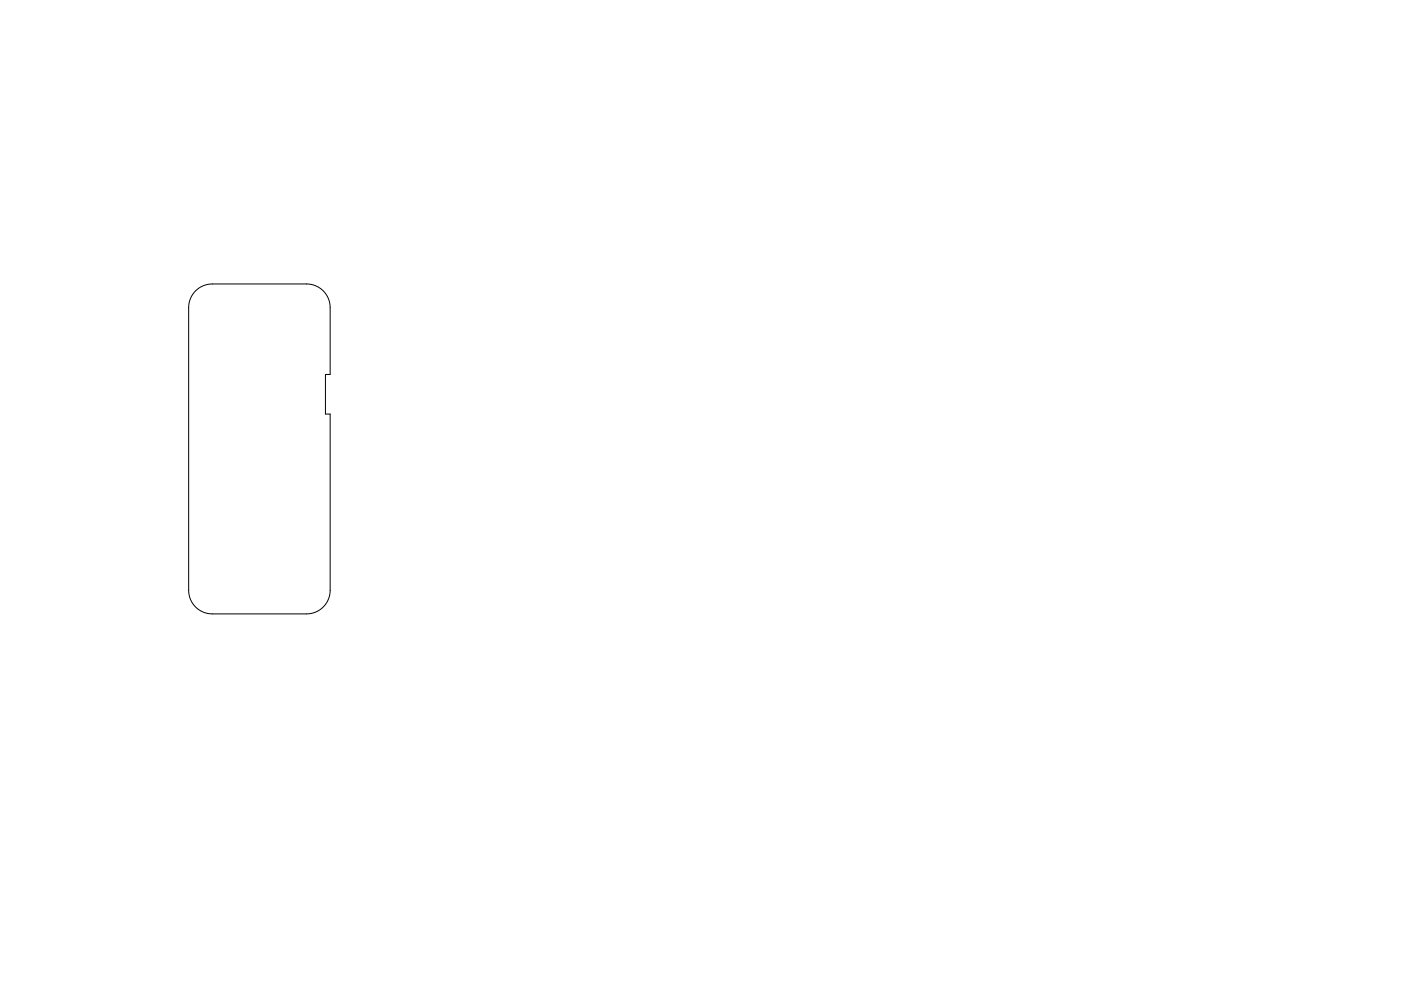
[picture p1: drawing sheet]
<svg xmlns="http://www.w3.org/2000/svg" width="297mm" height="210mm" viewBox="0 0 297 210" stroke-linecap="round" stroke-linejoin="round" font-family="sans-serif">
<path d="M41.5 61.7a5 5 0 0 1 3.5-1.5h20a5 5 0 0 1 5 5v14.2h-1v8.4h1v37.4a5 5 0 0 1-5 5h-20a5 5 0 0 1-5-5v-60a5 5 0 0 1 1.5-3.5z" fill="none" stroke="#000" stroke-width=".21"/>
</svg>
